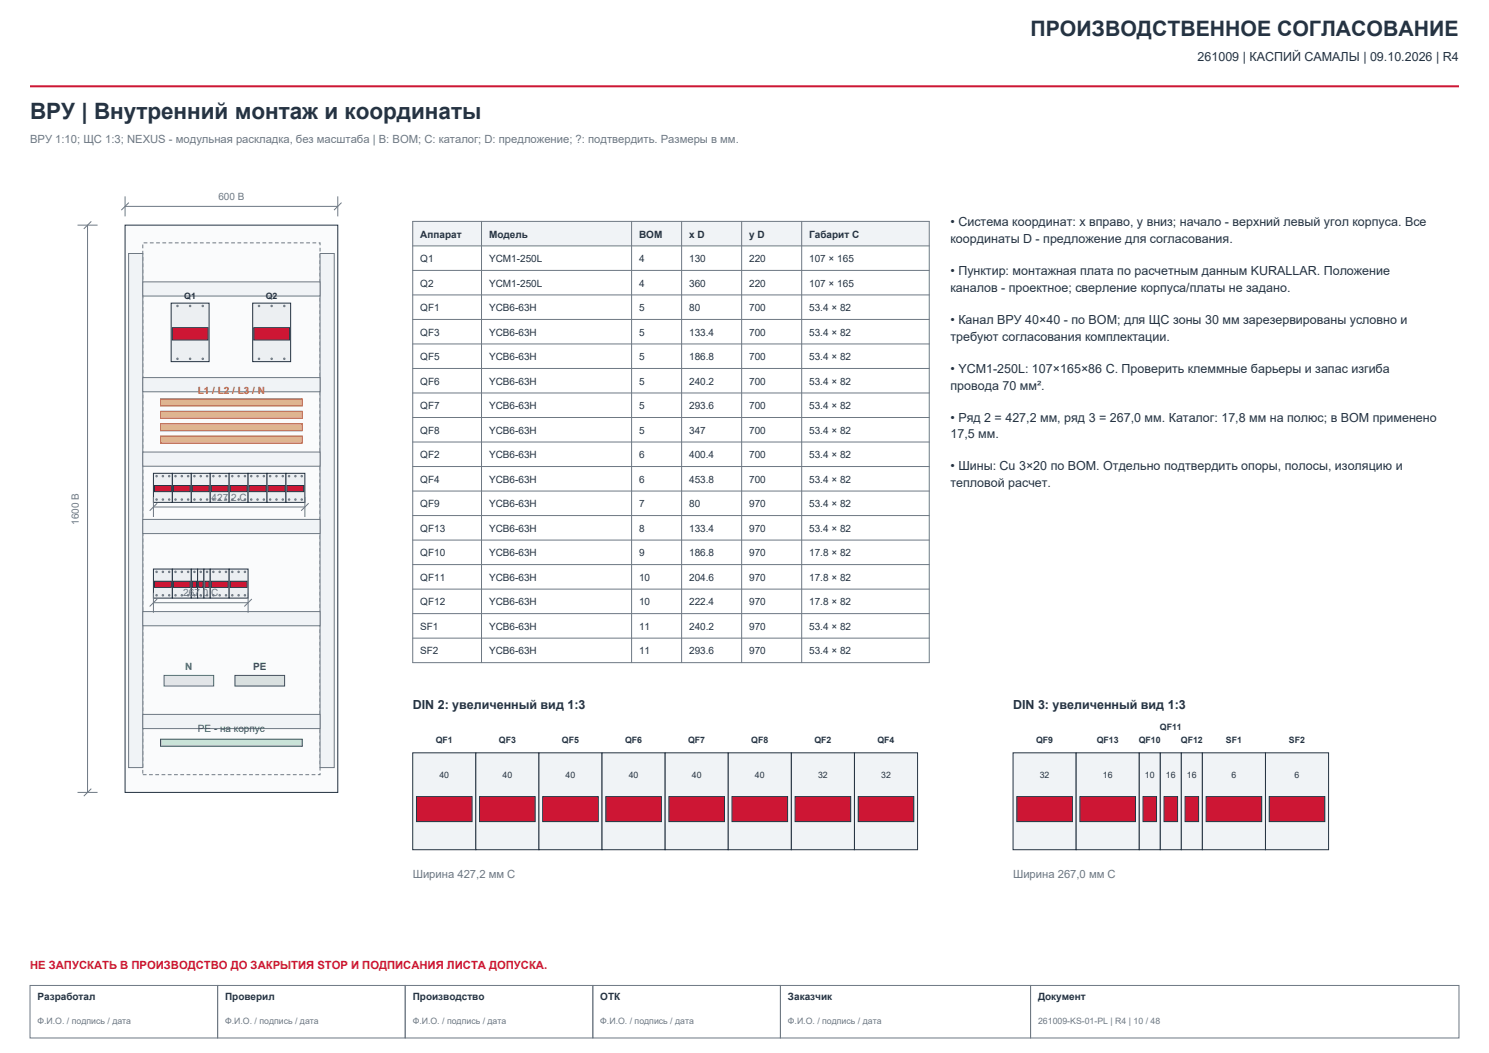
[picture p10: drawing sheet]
<svg xmlns="http://www.w3.org/2000/svg" width="420mm" height="297mm" viewBox="0 0 420 297" stroke-linecap="round" stroke-linejoin="round" font-family="sans-serif">
<defs><g id="words">
<text font-size="6.3" fill="#253342" x="8.5" y="33.5">ВРУ | Внутренний монтаж и координаты</text>
<text font-size="6" fill="#253342" x="290.7" y="10.2">ПРОИЗВОДСТВЕННОЕ СОГЛАСОВАНИЕ</text>
<g font-size="3.5" fill="#253342">
<text x="337.8" y="17.3">261009 | КАСПИЙ САМАЛЫ | 09.10.2026 | R4</text>
<text x="268.1" y="63.9">• Система координат: x вправо, y вниз; начало - верхний левый угол корпуса. Все</text>
<text x="268.1" y="68.6">координаты D - предложение для согласования.</text>
<text x="268.1" y="77.6">• Пунктир: монтажная плата по расчетным данным KURALLAR. Положение</text>
<text x="268.1" y="82.4">каналов - проектное; сверление корпуса/платы не задано.</text>
<text x="268.1" y="91.4">• Канал ВРУ 40×40 - по BOM; для ЩС зоны 30 мм зарезервированы условно и</text>
<text x="268.1" y="96.1">требуют согласования комплектации.</text>
<text x="268.1" y="105.1">• YCM1-250L: 107×165×86 C. Проверить клеммные барьеры и запас изгиба</text>
<text x="268.1" y="109.9">провода 70 мм².</text>
<text x="268.1" y="118.9">• Ряд 2 = 427,2 мм, ряд 3 = 267,0 мм. Каталог: 17,8 мм на полюс; в BOM применено</text>
<text x="268.1" y="123.6">17,5 мм.</text>
<text x="268.1" y="132.6">• Шины: Cu 3×20 по BOM. Отдельно подтвердить опоры, полосы, изоляцию и</text>
<text x="268.1" y="137.4">тепловой расчет.</text>
<text x="116.4" y="200">DIN 2: увеличенный вид 1:3</text>
<text x="285.8" y="200">DIN 3: увеличенный вид 1:3</text>
</g>
<g font-size="3.2" fill="#6d7884">
<text x="8.5" y="40.2">ВРУ 1:10; ЩС 1:3; NEXUS - модульная раскладка, без масштаба | B: BOM; C: каталог; D: предложение; ?: подтвердить. Размеры в мм.</text>
<text x="116.4" y="247.6">Ширина 427,2 мм C</text>
<text x="285.8" y="247.6">Ширина 267,0 мм C</text>
</g>
<text font-size="3.2" fill="#cd1634" x="8.5" y="273.4">НЕ ЗАПУСКАТЬ В ПРОИЗВОДСТВО ДО ЗАКРЫТИЯ STOP И ПОДПИСАНИЯ ЛИСТА ДОПУСКА.</text>
<g font-size="2.8" fill="#6d7884">
<text x="61.6" y="56.4">600 B</text>
<text x="59.7" y="141.2">427,2 C</text>
<text x="22.2" y="148" transform="rotate(-90 22.2 148)">1600 B</text>
<text x="51.7" y="168.2">267,0 C</text>
</g>
<g font-size="2.8" fill="#253342">
<text x="118.5" y="67">Аппарат</text>
<text x="137.9" y="67">Модель</text>
<text x="180.3" y="67">BOM</text>
<text x="194.4" y="67">x D</text>
<text x="211.3" y="67">y D</text>
<text x="228.2" y="67">Габарит C</text>
<text x="118.5" y="73.9">Q1</text>
<text x="137.9" y="73.9">YCM1-250L</text>
<text x="180.3" y="73.9">4</text>
<text x="194.4" y="73.9">130</text>
<text x="211.3" y="73.9">220</text>
<text x="228.2" y="73.9">107 × 165</text>
<text x="118.5" y="80.9">Q2</text>
<text x="137.9" y="80.9">YCM1-250L</text>
<text x="180.3" y="80.9">4</text>
<text x="194.4" y="80.9">360</text>
<text x="211.3" y="80.9">220</text>
<text x="228.2" y="80.9">107 × 165</text>
<text x="118.5" y="87.8">QF1</text>
<text x="137.9" y="87.8">YCB6-63H</text>
<text x="180.3" y="87.8">5</text>
<text x="194.4" y="87.8">80</text>
<text x="211.3" y="87.8">700</text>
<text x="228.2" y="87.8">53.4 × 82</text>
<text x="118.5" y="94.7">QF3</text>
<text x="137.9" y="94.7">YCB6-63H</text>
<text x="180.3" y="94.7">5</text>
<text x="194.4" y="94.7">133.4</text>
<text x="211.3" y="94.7">700</text>
<text x="228.2" y="94.7">53.4 × 82</text>
<text x="118.5" y="101.6">QF5</text>
<text x="137.9" y="101.6">YCB6-63H</text>
<text x="180.3" y="101.6">5</text>
<text x="194.4" y="101.6">186.8</text>
<text x="211.3" y="101.6">700</text>
<text x="228.2" y="101.6">53.4 × 82</text>
<text x="118.5" y="108.5">QF6</text>
<text x="137.9" y="108.5">YCB6-63H</text>
<text x="180.3" y="108.5">5</text>
<text x="194.4" y="108.5">240.2</text>
<text x="211.3" y="108.5">700</text>
<text x="228.2" y="108.5">53.4 × 82</text>
<text x="118.5" y="115.4">QF7</text>
<text x="137.9" y="115.4">YCB6-63H</text>
<text x="180.3" y="115.4">5</text>
<text x="194.4" y="115.4">293.6</text>
<text x="211.3" y="115.4">700</text>
<text x="228.2" y="115.4">53.4 × 82</text>
<text x="118.5" y="122.3">QF8</text>
<text x="137.9" y="122.3">YCB6-63H</text>
<text x="180.3" y="122.3">5</text>
<text x="194.4" y="122.3">347</text>
<text x="211.3" y="122.3">700</text>
<text x="228.2" y="122.3">53.4 × 82</text>
<text x="118.5" y="129.3">QF2</text>
<text x="137.9" y="129.3">YCB6-63H</text>
<text x="180.3" y="129.3">6</text>
<text x="194.4" y="129.3">400.4</text>
<text x="211.3" y="129.3">700</text>
<text x="228.2" y="129.3">53.4 × 82</text>
<text x="118.5" y="136.2">QF4</text>
<text x="137.9" y="136.2">YCB6-63H</text>
<text x="180.3" y="136.2">6</text>
<text x="194.4" y="136.2">453.8</text>
<text x="211.3" y="136.2">700</text>
<text x="228.2" y="136.2">53.4 × 82</text>
<text x="118.5" y="143.1">QF9</text>
<text x="137.9" y="143.1">YCB6-63H</text>
<text x="180.3" y="143.1">7</text>
<text x="194.4" y="143.1">80</text>
<text x="211.3" y="143.1">970</text>
<text x="228.2" y="143.1">53.4 × 82</text>
<text x="118.5" y="150">QF13</text>
<text x="137.9" y="150">YCB6-63H</text>
<text x="180.3" y="150">8</text>
<text x="194.4" y="150">133.4</text>
<text x="211.3" y="150">970</text>
<text x="228.2" y="150">53.4 × 82</text>
<text x="118.5" y="156.9">QF10</text>
<text x="137.9" y="156.9">YCB6-63H</text>
<text x="180.3" y="156.9">9</text>
<text x="194.4" y="156.9">186.8</text>
<text x="211.3" y="156.9">970</text>
<text x="228.2" y="156.9">17.8 × 82</text>
<text x="118.5" y="163.8">QF11</text>
<text x="137.9" y="163.8">YCB6-63H</text>
<text x="180.3" y="163.8">10</text>
<text x="194.4" y="163.8">204.6</text>
<text x="211.3" y="163.8">970</text>
<text x="228.2" y="163.8">17.8 × 82</text>
<text x="118.5" y="170.7">QF12</text>
<text x="137.9" y="170.7">YCB6-63H</text>
<text x="180.3" y="170.7">10</text>
<text x="194.4" y="170.7">222.4</text>
<text x="211.3" y="170.7">970</text>
<text x="228.2" y="170.7">17.8 × 82</text>
<text x="118.5" y="177.7">SF1</text>
<text x="137.9" y="177.7">YCB6-63H</text>
<text x="180.3" y="177.7">11</text>
<text x="194.4" y="177.7">240.2</text>
<text x="211.3" y="177.7">970</text>
<text x="228.2" y="177.7">53.4 × 82</text>
<text x="118.5" y="184.6">SF2</text>
<text x="137.9" y="184.6">YCB6-63H</text>
<text x="180.3" y="184.6">11</text>
<text x="194.4" y="184.6">293.6</text>
<text x="211.3" y="184.6">970</text>
<text x="228.2" y="184.6">53.4 × 82</text>
<text x="10.6" y="282.2">Разработал</text>
<text x="63.5" y="282.2">Проверил</text>
<text x="116.4" y="282.2">Производство</text>
<text x="169.3" y="282.2">ОТК</text>
<text x="222.2" y="282.2">Заказчик</text>
<text x="292.8" y="282.2">Документ</text>
</g>
<text font-size="2.8" fill="#a76330" x="55.8" y="111">L1 / L2 / L3 / N</text>
<text font-size="2.8" fill="#1c6c9b" x="52.3" y="189">N</text>
<g font-size="2.8" fill="#28764d">
<text x="71.4" y="189">PE</text>
<text x="55.8" y="206.5">PE - на корпус</text>
</g>
<g font-size="2.5" fill="#253342">
<text x="52" y="84.2">Q1</text>
<text x="75" y="84.2">Q2</text>
<text x="122.9" y="209.5">QF1</text>
<text x="140.7" y="209.5">QF3</text>
<text x="158.5" y="209.5">QF5</text>
<text x="176.3" y="209.5">QF6</text>
<text x="194.1" y="209.5">QF7</text>
<text x="211.9" y="209.5">QF8</text>
<text x="229.7" y="209.5">QF2</text>
<text x="247.5" y="209.5">QF4</text>
<text x="292.2" y="209.5">QF9</text>
<text x="309.4" y="209.5">QF13</text>
<text x="321.2" y="209.5">QF10</text>
<text x="327.2" y="206">QF11</text>
<text x="333.1" y="209.5">QF12</text>
<text x="345.8" y="209.5">SF1</text>
<text x="363.6" y="209.5">SF2</text>
<text x="123.9" y="219.4">40</text>
<text x="141.7" y="219.4">40</text>
<text x="159.5" y="219.4">40</text>
<text x="177.3" y="219.4">40</text>
<text x="195.1" y="219.4">40</text>
<text x="212.9" y="219.4">40</text>
<text x="230.7" y="219.4">32</text>
<text x="248.5" y="219.4">32</text>
<text x="293.3" y="219.4">32</text>
<text x="311.1" y="219.4">16</text>
<text x="322.9" y="219.4">10</text>
<text x="328.9" y="219.4">16</text>
<text x="334.8" y="219.4">16</text>
<text x="347.4" y="219.4">6</text>
<text x="365.2" y="219.4">6</text>
</g>
<g font-size="2.5" fill="#6d7884">
<text x="10.6" y="288.9">Ф.И.О. / подпись / дата</text>
<text x="63.5" y="288.9">Ф.И.О. / подпись / дата</text>
<text x="116.4" y="288.9">Ф.И.О. / подпись / дата</text>
<text x="169.3" y="288.9">Ф.И.О. / подпись / дата</text>
<text x="222.2" y="288.9">Ф.И.О. / подпись / дата</text>
<text x="292.8" y="288.9">261009-KS-01-PL | R4 | 10 / 48</text>
</g>
</g></defs>
<path d="M8.5 24.3h403" fill="none" stroke="#cd1634" stroke-width=".56"/>
<path d="M8.5 278h52.9v14.8h-52.9zM61.4 278h52.9v14.8h-52.9zM114.3 278h52.9v14.8h-52.9zM167.2 278h52.9v14.8h-52.9zM220.1 278h70.6v14.8h-70.6zM290.7 278h120.8v14.8h-120.8z" fill="none" stroke="#6d7884" stroke-width=".28"/>
<path d="M35.3 63.5h60v160h-60z" fill-rule="evenodd" fill="#fafbfc" stroke="#253342" stroke-width=".28"/>
<path d="M40.3 68.5h50v150h-50z" fill="none" stroke="#6d7884" stroke-width=".28" stroke-dasharray="1.1 .7" stroke-linecap="butt"/>
<path d="M35.3 58.2h60M35.3 55.4v5.6M36.3 57.2l-2.1 2.1M95.3 55.4v5.6M96.3 57.2l-2.1 2.1M21.9 63.5h5.6M24.7 63.5v160M25.8 62.4l-2.2 2.2M21.9 223.5h5.6M25.8 222.4l-2.2 2.2" fill="none" stroke="#6d7884" stroke-width=".28"/>
<g fill="#f0f3f6" stroke="#6d7884" stroke-width=".28">
<path d="M36.3 71.5h4v145h-4z" fill-rule="evenodd"/>
<path d="M90.3 71.5h4v145h-4z" fill-rule="evenodd"/>
<path d="M40.3 79.5h50v4h-50z" fill-rule="evenodd"/>
<path d="M40.3 106.5h50v4h-50z" fill-rule="evenodd"/>
<path d="M40.3 127.5h50v4h-50z" fill-rule="evenodd"/>
<path d="M40.3 146.5h50v4h-50z" fill-rule="evenodd"/>
<path d="M40.3 172.5h50v4h-50z" fill-rule="evenodd"/>
<path d="M40.3 201.5h50v4h-50z" fill-rule="evenodd"/>
</g>
<g fill="#deb590" stroke="#a76330" stroke-width=".28">
<path d="M45.3 112.5h40v2h-40z" fill-rule="evenodd"/>
<path d="M45.3 116h40v2h-40z" fill-rule="evenodd"/>
<path d="M45.3 119.5h40v2h-40z" fill-rule="evenodd"/>
<path d="M45.3 123h40v2h-40z" fill-rule="evenodd"/>
</g>
<path d="M45.3 208.5h40v2h-40z" fill-rule="evenodd" fill="#bfe0c7" stroke="#28764d" stroke-width=".28"/>
<path d="M48.3 85.5h10.7v16.5h-10.7z" fill-rule="evenodd" fill="#eceff2" stroke="#253342" stroke-width=".28"/>
<g fill="none" stroke="#6d7884" stroke-width=".28">
<circle cx="50.1" cy="86.3" r=".21"/>
<circle cx="53.6" cy="86.3" r=".21"/>
<circle cx="57.2" cy="86.3" r=".21"/>
<circle cx="50.1" cy="101.2" r=".21"/>
<circle cx="53.6" cy="101.2" r=".21"/>
<circle cx="57.2" cy="101.2" r=".21"/>
</g>
<path d="M48.6 92.4h10.1v3.5h-10.1z" fill-rule="evenodd" fill="#cd1634" stroke="#253342" stroke-width=".28"/>
<path d="M71.3 85.5h10.7v16.5h-10.7z" fill-rule="evenodd" fill="#eceff2" stroke="#253342" stroke-width=".28"/>
<g fill="none" stroke="#6d7884" stroke-width=".28">
<circle cx="73.1" cy="86.3" r=".21"/>
<circle cx="76.6" cy="86.3" r=".21"/>
<circle cx="80.2" cy="86.3" r=".21"/>
<circle cx="73.1" cy="101.2" r=".21"/>
<circle cx="76.6" cy="101.2" r=".21"/>
<circle cx="80.2" cy="101.2" r=".21"/>
</g>
<path d="M71.6 92.4h10.1v3.5h-10.1z" fill-rule="evenodd" fill="#cd1634" stroke="#253342" stroke-width=".28"/>
<path d="M43.3 133.5h5.3v8.2h-5.3z" fill-rule="evenodd" fill="#eceff2" stroke="#253342" stroke-width=".28"/>
<g fill="none" stroke="#6d7884" stroke-width=".28">
<circle cx="44.2" cy="134.3" r=".21"/>
<circle cx="45.9" cy="134.3" r=".21"/>
<circle cx="47.7" cy="134.3" r=".21"/>
<circle cx="44.2" cy="140.9" r=".21"/>
<circle cx="45.9" cy="140.9" r=".21"/>
<circle cx="47.7" cy="140.9" r=".21"/>
</g>
<path d="M43.6 136.9h4.7v1.8h-4.7z" fill-rule="evenodd" fill="#cd1634" stroke="#253342" stroke-width=".28"/>
<path d="M48.6 133.5h5.4v8.2h-5.4z" fill-rule="evenodd" fill="#eceff2" stroke="#253342" stroke-width=".28"/>
<g fill="none" stroke="#6d7884" stroke-width=".28">
<circle cx="49.5" cy="134.3" r=".21"/>
<circle cx="51.3" cy="134.3" r=".21"/>
<circle cx="53.1" cy="134.3" r=".21"/>
<circle cx="49.5" cy="140.9" r=".21"/>
<circle cx="51.3" cy="140.9" r=".21"/>
<circle cx="53.1" cy="140.9" r=".21"/>
</g>
<path d="M48.9 136.9h4.8v1.8h-4.8z" fill-rule="evenodd" fill="#cd1634" stroke="#253342" stroke-width=".28"/>
<path d="M54 133.5h5.3v8.2h-5.3z" fill-rule="evenodd" fill="#eceff2" stroke="#253342" stroke-width=".28"/>
<g fill="none" stroke="#6d7884" stroke-width=".28">
<circle cx="54.8" cy="134.3" r=".21"/>
<circle cx="56.6" cy="134.3" r=".21"/>
<circle cx="58.4" cy="134.3" r=".21"/>
<circle cx="54.8" cy="140.9" r=".21"/>
<circle cx="56.6" cy="140.9" r=".21"/>
<circle cx="58.4" cy="140.9" r=".21"/>
</g>
<path d="M54.3 136.9h4.7v1.8h-4.7z" fill-rule="evenodd" fill="#cd1634" stroke="#253342" stroke-width=".28"/>
<path d="M59.3 133.5h5.3v8.2h-5.3z" fill-rule="evenodd" fill="#eceff2" stroke="#253342" stroke-width=".28"/>
<g fill="none" stroke="#6d7884" stroke-width=".28">
<circle cx="60.2" cy="134.3" r=".21"/>
<circle cx="62" cy="134.3" r=".21"/>
<circle cx="63.7" cy="134.3" r=".21"/>
<circle cx="60.2" cy="140.9" r=".21"/>
<circle cx="62" cy="140.9" r=".21"/>
<circle cx="63.7" cy="140.9" r=".21"/>
</g>
<path d="M59.6 136.9h4.7v1.8h-4.7z" fill-rule="evenodd" fill="#cd1634" stroke="#253342" stroke-width=".28"/>
<path d="M64.6 133.5h5.4v8.2h-5.4z" fill-rule="evenodd" fill="#eceff2" stroke="#253342" stroke-width=".28"/>
<g fill="none" stroke="#6d7884" stroke-width=".28">
<circle cx="65.5" cy="134.3" r=".21"/>
<circle cx="67.3" cy="134.3" r=".21"/>
<circle cx="69.1" cy="134.3" r=".21"/>
<circle cx="65.5" cy="140.9" r=".21"/>
<circle cx="67.3" cy="140.9" r=".21"/>
<circle cx="69.1" cy="140.9" r=".21"/>
</g>
<path d="M64.9 136.9h4.8v1.8h-4.8z" fill-rule="evenodd" fill="#cd1634" stroke="#253342" stroke-width=".28"/>
<path d="M70 133.5h5.3v8.2h-5.3z" fill-rule="evenodd" fill="#eceff2" stroke="#253342" stroke-width=".28"/>
<g fill="none" stroke="#6d7884" stroke-width=".28">
<circle cx="70.9" cy="134.3" r=".21"/>
<circle cx="72.6" cy="134.3" r=".21"/>
<circle cx="74.4" cy="134.3" r=".21"/>
<circle cx="70.9" cy="140.9" r=".21"/>
<circle cx="72.6" cy="140.9" r=".21"/>
<circle cx="74.4" cy="140.9" r=".21"/>
</g>
<path d="M70.3 136.9h4.7v1.8h-4.7z" fill-rule="evenodd" fill="#cd1634" stroke="#253342" stroke-width=".28"/>
<path d="M75.3 133.5h5.4v8.2h-5.4z" fill-rule="evenodd" fill="#eceff2" stroke="#253342" stroke-width=".28"/>
<g fill="none" stroke="#6d7884" stroke-width=".28">
<circle cx="76.2" cy="134.3" r=".21"/>
<circle cx="78" cy="134.3" r=".21"/>
<circle cx="79.8" cy="134.3" r=".21"/>
<circle cx="76.2" cy="140.9" r=".21"/>
<circle cx="78" cy="140.9" r=".21"/>
<circle cx="79.8" cy="140.9" r=".21"/>
</g>
<path d="M75.6 136.9h4.8v1.8h-4.8z" fill-rule="evenodd" fill="#cd1634" stroke="#253342" stroke-width=".28"/>
<path d="M80.7 133.5h5.3v8.2h-5.3z" fill-rule="evenodd" fill="#eceff2" stroke="#253342" stroke-width=".28"/>
<g fill="none" stroke="#6d7884" stroke-width=".28">
<circle cx="81.5" cy="134.3" r=".21"/>
<circle cx="83.3" cy="134.3" r=".21"/>
<circle cx="85.1" cy="134.3" r=".21"/>
<circle cx="81.5" cy="140.9" r=".21"/>
<circle cx="83.3" cy="140.9" r=".21"/>
<circle cx="85.1" cy="140.9" r=".21"/>
</g>
<path d="M81 136.9h4.7v1.8h-4.7z" fill-rule="evenodd" fill="#cd1634" stroke="#253342" stroke-width=".28"/>
<path d="M43.3 160.5h5.3v8.2h-5.3z" fill-rule="evenodd" fill="#eceff2" stroke="#253342" stroke-width=".28"/>
<g fill="none" stroke="#6d7884" stroke-width=".28">
<circle cx="44.2" cy="161.3" r=".21"/>
<circle cx="44.2" cy="167.9" r=".21"/>
<circle cx="45.9" cy="161.3" r=".21"/>
<circle cx="45.9" cy="167.9" r=".21"/>
<circle cx="47.7" cy="161.3" r=".21"/>
<circle cx="47.7" cy="167.9" r=".21"/>
</g>
<path d="M43.6 163.9h4.7v1.8h-4.7z" fill-rule="evenodd" fill="#cd1634" stroke="#253342" stroke-width=".28"/>
<path d="M48.6 160.5h5.4v8.2h-5.4z" fill-rule="evenodd" fill="#eceff2" stroke="#253342" stroke-width=".28"/>
<g fill="none" stroke="#6d7884" stroke-width=".28">
<circle cx="49.5" cy="161.3" r=".21"/>
<circle cx="49.5" cy="167.9" r=".21"/>
<circle cx="51.3" cy="161.3" r=".21"/>
<circle cx="51.3" cy="167.9" r=".21"/>
<circle cx="53.1" cy="161.3" r=".21"/>
<circle cx="53.1" cy="167.9" r=".21"/>
</g>
<path d="M48.9 163.9h4.8v1.8h-4.8z" fill-rule="evenodd" fill="#cd1634" stroke="#253342" stroke-width=".28"/>
<path d="M54 160.5h1.7v8.2h-1.7z" fill-rule="evenodd" fill="#eceff2" stroke="#253342" stroke-width=".28"/>
<g fill="none" stroke="#6d7884" stroke-width=".28">
<circle cx="54.8" cy="161.3" r=".21"/>
<circle cx="54.8" cy="167.9" r=".21"/>
</g>
<path d="M54.3 163.9h1.1v1.8h-1.1z" fill-rule="evenodd" fill="#cd1634" stroke="#253342" stroke-width=".28"/>
<path d="M55.7 160.5h1.8v8.2h-1.8z" fill-rule="evenodd" fill="#eceff2" stroke="#253342" stroke-width=".28"/>
<g fill="none" stroke="#6d7884" stroke-width=".28">
<circle cx="56.6" cy="161.3" r=".21"/>
<circle cx="56.6" cy="167.9" r=".21"/>
</g>
<path d="M56 163.9h1.2v1.8h-1.2z" fill-rule="evenodd" fill="#cd1634" stroke="#253342" stroke-width=".28"/>
<path d="M57.5 160.5h1.8v8.2h-1.8z" fill-rule="evenodd" fill="#eceff2" stroke="#253342" stroke-width=".28"/>
<g fill="none" stroke="#6d7884" stroke-width=".28">
<circle cx="58.4" cy="161.3" r=".21"/>
<circle cx="58.4" cy="167.9" r=".21"/>
</g>
<path d="M57.8 163.9h1.2v1.8h-1.2z" fill-rule="evenodd" fill="#cd1634" stroke="#253342" stroke-width=".28"/>
<path d="M59.3 160.5h5.3v8.2h-5.3z" fill-rule="evenodd" fill="#eceff2" stroke="#253342" stroke-width=".28"/>
<g fill="none" stroke="#6d7884" stroke-width=".28">
<circle cx="60.2" cy="161.3" r=".21"/>
<circle cx="60.2" cy="167.9" r=".21"/>
<circle cx="62" cy="161.3" r=".21"/>
<circle cx="62" cy="167.9" r=".21"/>
<circle cx="63.7" cy="161.3" r=".21"/>
<circle cx="63.7" cy="167.9" r=".21"/>
</g>
<path d="M59.6 163.9h4.7v1.8h-4.7z" fill-rule="evenodd" fill="#cd1634" stroke="#253342" stroke-width=".28"/>
<path d="M64.6 160.5h5.4v8.2h-5.4z" fill-rule="evenodd" fill="#eceff2" stroke="#253342" stroke-width=".28"/>
<g fill="none" stroke="#6d7884" stroke-width=".28">
<circle cx="65.5" cy="161.3" r=".21"/>
<circle cx="65.5" cy="167.9" r=".21"/>
<circle cx="67.3" cy="161.3" r=".21"/>
<circle cx="67.3" cy="167.9" r=".21"/>
<circle cx="69.1" cy="161.3" r=".21"/>
<circle cx="69.1" cy="167.9" r=".21"/>
</g>
<path d="M64.9 163.9h4.8v1.8h-4.8z" fill-rule="evenodd" fill="#cd1634" stroke="#253342" stroke-width=".28"/>
<path d="M43.3 143h42.7M43.3 140.2v5.6M44.3 141.9l-2.1 2.2M86 140.2v5.6M87.1 141.9l-2.2 2.2M43.3 167.2v5.6M43.3 170h26.7M44.3 168.9l-2.1 2.2M70 167.2v5.6M71 168.9l-2.1 2.2" fill="none" stroke="#6d7884" stroke-width=".28"/>
<path d="M46.3 190.5h14v3h-14z" fill-rule="evenodd" fill="#d8e8f3" stroke="#1c6c9b" stroke-width=".28"/>
<path d="M66.3 190.5h14v3h-14z" fill-rule="evenodd" fill="#d9e8dd" stroke="#28764d" stroke-width=".28"/>
<path d="M116.4 212.3h17.8v27.4h-17.8z" fill-rule="evenodd" fill="#f0f3f6" stroke="#253342" stroke-width=".28"/>
<path d="M117.5 224.7h15.7v7h-15.7z" fill-rule="evenodd" fill="#cd1634" stroke="#253342" stroke-width=".28"/>
<path d="M134.2 212.3h17.8v27.4h-17.8z" fill-rule="evenodd" fill="#f0f3f6" stroke="#253342" stroke-width=".28"/>
<path d="M135.3 224.7h15.7v7h-15.7z" fill-rule="evenodd" fill="#cd1634" stroke="#253342" stroke-width=".28"/>
<path d="M152 212.3h17.8v27.4h-17.8z" fill-rule="evenodd" fill="#f0f3f6" stroke="#253342" stroke-width=".28"/>
<path d="M153.1 224.7h15.7v7h-15.7z" fill-rule="evenodd" fill="#cd1634" stroke="#253342" stroke-width=".28"/>
<path d="M169.8 212.3h17.8v27.4h-17.8z" fill-rule="evenodd" fill="#f0f3f6" stroke="#253342" stroke-width=".28"/>
<path d="M170.9 224.7h15.7v7h-15.7z" fill-rule="evenodd" fill="#cd1634" stroke="#253342" stroke-width=".28"/>
<path d="M187.6 212.3h17.8v27.4h-17.8z" fill-rule="evenodd" fill="#f0f3f6" stroke="#253342" stroke-width=".28"/>
<path d="M188.7 224.7h15.7v7h-15.7z" fill-rule="evenodd" fill="#cd1634" stroke="#253342" stroke-width=".28"/>
<path d="M205.4 212.3h17.8v27.4h-17.8z" fill-rule="evenodd" fill="#f0f3f6" stroke="#253342" stroke-width=".28"/>
<path d="M206.5 224.7h15.7v7h-15.7z" fill-rule="evenodd" fill="#cd1634" stroke="#253342" stroke-width=".28"/>
<path d="M223.2 212.3h17.8v27.4h-17.8z" fill-rule="evenodd" fill="#f0f3f6" stroke="#253342" stroke-width=".28"/>
<path d="M224.3 224.7h15.7v7h-15.7z" fill-rule="evenodd" fill="#cd1634" stroke="#253342" stroke-width=".28"/>
<path d="M241 212.3h17.8v27.4h-17.8z" fill-rule="evenodd" fill="#f0f3f6" stroke="#253342" stroke-width=".28"/>
<path d="M242.1 224.7h15.7v7h-15.7z" fill-rule="evenodd" fill="#cd1634" stroke="#253342" stroke-width=".28"/>
<path d="M285.8 212.3h17.7v27.4h-17.7z" fill-rule="evenodd" fill="#f0f3f6" stroke="#253342" stroke-width=".28"/>
<path d="M286.8 224.7h15.7v7h-15.7z" fill-rule="evenodd" fill="#cd1634" stroke="#253342" stroke-width=".28"/>
<path d="M303.6 212.3h17.8v27.4h-17.8z" fill-rule="evenodd" fill="#f0f3f6" stroke="#253342" stroke-width=".28"/>
<path d="M304.6 224.7h15.7v7h-15.7z" fill-rule="evenodd" fill="#cd1634" stroke="#253342" stroke-width=".28"/>
<path d="M321.4 212.3h5.9v27.4h-5.9z" fill-rule="evenodd" fill="#f0f3f6" stroke="#253342" stroke-width=".28"/>
<path d="M322.4 224.7h3.8v7h-3.8z" fill-rule="evenodd" fill="#cd1634" stroke="#253342" stroke-width=".28"/>
<path d="M327.3 212.3h5.9v27.4h-5.9z" fill-rule="evenodd" fill="#f0f3f6" stroke="#253342" stroke-width=".28"/>
<path d="M328.3 224.7h3.9v7h-3.9z" fill-rule="evenodd" fill="#cd1634" stroke="#253342" stroke-width=".28"/>
<path d="M333.2 212.3h6v27.4h-6z" fill-rule="evenodd" fill="#f0f3f6" stroke="#253342" stroke-width=".28"/>
<path d="M334.3 224.7h3.8v7h-3.8z" fill-rule="evenodd" fill="#cd1634" stroke="#253342" stroke-width=".28"/>
<path d="M339.2 212.3h17.8v27.4h-17.8z" fill-rule="evenodd" fill="#f0f3f6" stroke="#253342" stroke-width=".28"/>
<path d="M340.2 224.7h15.7v7h-15.7z" fill-rule="evenodd" fill="#cd1634" stroke="#253342" stroke-width=".28"/>
<path d="M357 212.3h17.8v27.4h-17.8z" fill-rule="evenodd" fill="#f0f3f6" stroke="#253342" stroke-width=".28"/>
<path d="M358 224.7h15.7v7h-15.7z" fill-rule="evenodd" fill="#cd1634" stroke="#253342" stroke-width=".28"/>
<path d="M116.4 62.4h145.7v7h-145.7z" fill-rule="evenodd" fill="#f0f3f6"/>
<g fill="none" stroke="#6d7884" stroke-width=".28">
<path d="M116.4 62.4h145.7v124.5h-145.7zM116.4 69.4h145.7M116.4 76.3h145.7M135.8 62.4v124.5M178.2 62.4v124.5M192.3 62.4v124.5M209.2 62.4v124.5M226.1 62.4v124.5M116.4 83.2h145.7M116.4 90.1h145.7M116.4 97h145.7M116.4 103.9h145.7"/>
<path d="M116.4 110.8h145.7M116.4 117.8h145.7M116.4 124.7h145.7M116.4 131.6h145.7M116.4 138.5h145.7M116.4 145.4h145.7M116.4 152.3h145.7M116.4 159.2h145.7M116.4 166.2h145.7M116.4 173.1h145.7M116.4 180h145.7"/>
</g>
<use href="#words"/>
</svg>
